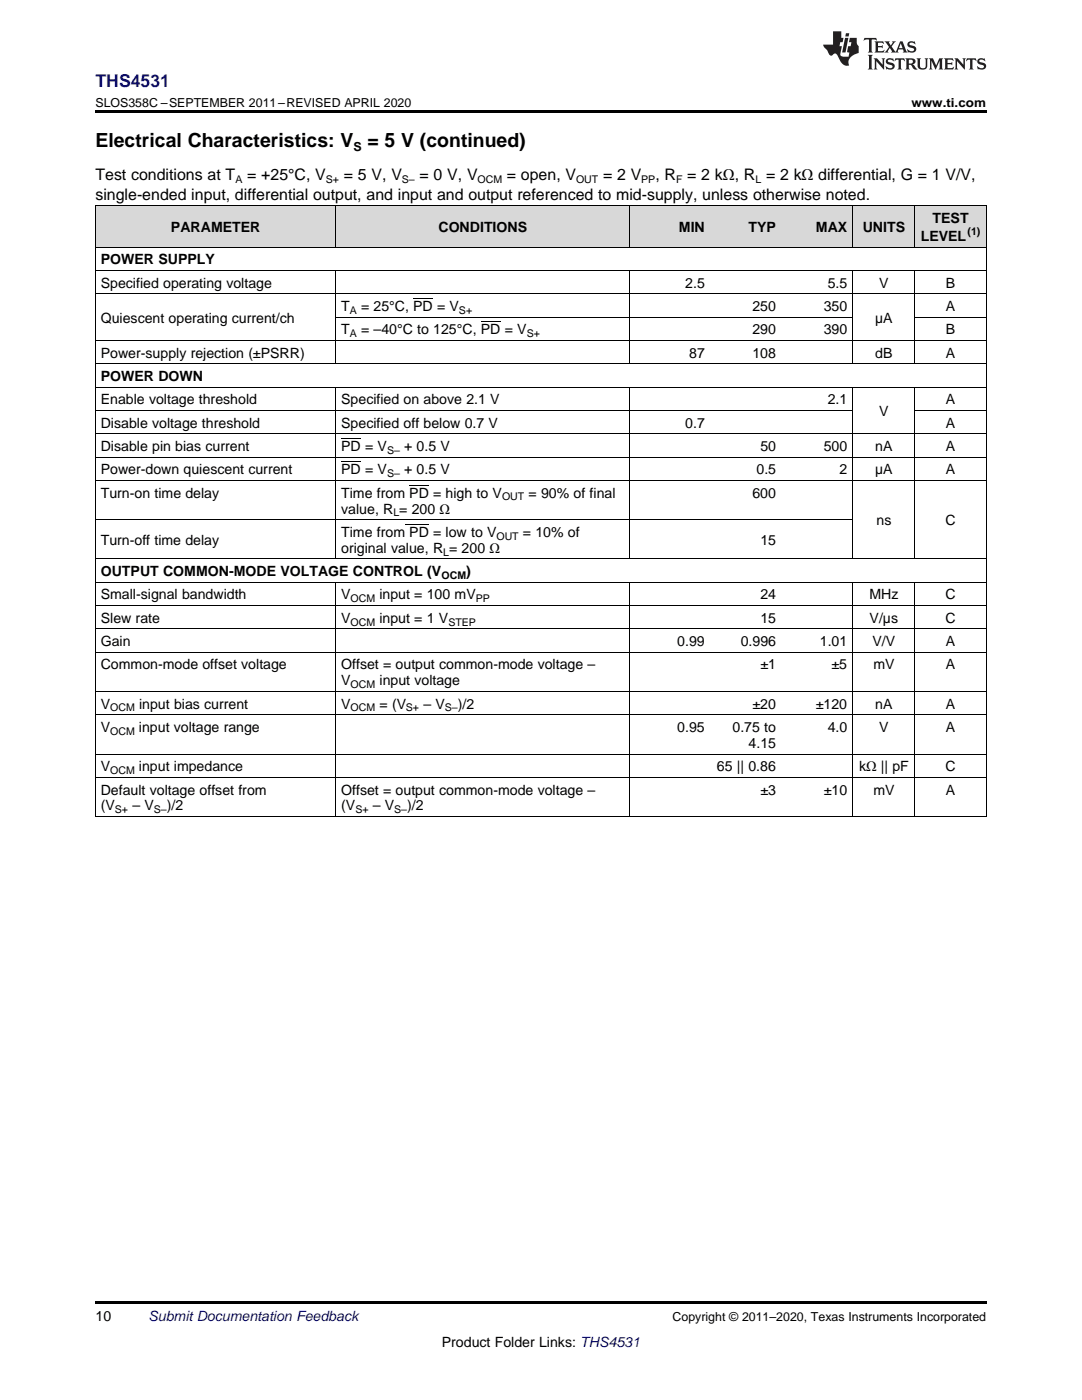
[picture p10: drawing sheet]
<svg xmlns="http://www.w3.org/2000/svg" width="216mm" height="279mm" viewBox="0 0 216 279" stroke-linecap="round" stroke-linejoin="round" font-family="sans-serif">
<defs><g id="words">
<g font-size="3.9">
<text x="19" y="29.3">Electrical Characteristics: V</text>
<text x="73.3" y="29.3">= 5 V (continued)</text>
</g>
<text font-size="3.5" fill="#00f" x="19" y="17.3">THS4531</text>
<g font-size="3.2">
<text x="19" y="36">Test conditions at T</text>
<text x="49.3" y="36">= +25°C, V</text>
<text x="68.6" y="36">= 5 V, V</text>
<text x="83.7" y="36">= 0 V, V</text>
<text x="101.1" y="36">= open, V</text>
<text x="120.3" y="36">= 2 V</text>
<text x="130.8" y="36">, R</text>
<text x="137.1" y="36">= 2 kΩ, R = 2 kΩ differential, G = 1 V/V,</text>
<text x="19" y="39.9">single-ended input, differential output, and input and output referenced to mid-supply, unless otherwise noted.</text>
</g>
<g font-size="2.8">
<text x="34.1" y="46.3">PARAMETER</text>
<text x="87.5" y="46.3">CONDITIONS</text>
<text x="135.5" y="46.3">MIN</text>
<text x="149.4" y="46.3">TYP</text>
<text x="162.8" y="46.3">MAX</text>
<text x="172.2" y="46.3">UNITS</text>
<text x="186.1" y="44.5">TEST</text>
<text x="20.1" y="52.7">POWER SUPPLY</text>
<text x="183.7" y="48.1">LEVEL</text>
<text x="20.1" y="57.4">Specified operating voltage</text>
<text x="136.7" y="57.4">2.5</text>
<text x="165.2" y="57.4">5.5</text>
<text x="175.4" y="57.4">V</text>
<text x="188.7" y="57.4">B</text>
<text x="20.1" y="64.4">Quiescent operating current/ch</text>
<text x="68.1" y="62.1">T</text>
<text x="72" y="62.1">= 25°C, PD = V</text>
<text x="150.1" y="62.1">250</text>
<text x="164.4" y="62.1">350</text>
<text x="174.6" y="64.4">µA</text>
<text x="188.7" y="62.1">A</text>
<text x="20.1" y="71.4">Power-supply rejection (±PSRR)</text>
<text x="68.1" y="66.7">T</text>
<text x="72" y="66.7">= –40°C to 125°C, PD = V</text>
<text x="137.5" y="71.4">87</text>
<text x="150.1" y="66.7">290</text>
<text x="150.1" y="71.4">108</text>
<text x="164.4" y="66.7">390</text>
<text x="174.7" y="71.4">dB</text>
<text x="188.7" y="66.7">B</text>
<text x="188.7" y="71.4">A</text>
<text x="20.1" y="76">POWER DOWN</text>
<text x="20.1" y="80.7">Enable voltage threshold</text>
<text x="68.1" y="80.7">Specified on above 2.1 V</text>
<text x="165.2" y="80.7">2.1</text>
<text x="175.4" y="83">V</text>
<text x="188.7" y="80.7">A</text>
<text x="20.1" y="85.3">Disable voltage threshold</text>
<text x="20.1" y="90">Disable pin bias current</text>
<text x="68.1" y="85.3">Specified off below 0.7 V</text>
<text x="68.1" y="90">PD = V</text>
<text x="80.6" y="90">+ 0.5 V</text>
<text x="136.7" y="85.3">0.7</text>
<text x="151.7" y="90">50</text>
<text x="164.4" y="90">500</text>
<text x="174.7" y="90">nA</text>
<text x="188.7" y="85.3">A</text>
<text x="188.7" y="90">A</text>
<text x="20.1" y="94.7">Power-down quiescent current</text>
<text x="68.1" y="94.7">PD = V</text>
<text x="80.6" y="94.7">+ 0.5 V</text>
<text x="151" y="94.7">0.5</text>
<text x="167.5" y="94.7">2</text>
<text x="174.6" y="94.7">µA</text>
<text x="188.7" y="94.7">A</text>
<text x="20.1" y="99.3">Turn-on time delay</text>
<text x="68.1" y="99.3">Time from PD = high to V</text>
<text x="105.5" y="99.3">= 90% of final</text>
<text x="150.1" y="99.3">600</text>
<text x="68.1" y="102.5">value, R = 200 Ω</text>
<text x="68.1" y="107.1">Time from PD = low to V</text>
<text x="104.3" y="107.1">= 10% of</text>
<text x="174.9" y="104.8">ns</text>
<text x="188.7" y="104.8">C</text>
<text x="20.1" y="108.7">Turn-off time delay</text>
<text x="68.1" y="110.3">original value, R = 200 Ω</text>
<text x="151.7" y="108.7">15</text>
<text x="20.1" y="115">OUTPUT COMMON-MODE VOLTAGE CONTROL (V</text>
<text x="20.1" y="119.6">Small-signal bandwidth</text>
<text x="68.1" y="119.6">V</text>
<text x="75.7" y="119.6">input = 100 mV</text>
<text x="93" y="115">)</text>
<text x="151.7" y="119.6">24</text>
<text x="173.5" y="119.6">MHz</text>
<text x="188.7" y="119.6">C</text>
<text x="20.1" y="124.3">Slew rate</text>
<text x="68.1" y="124.3">V</text>
<text x="75.7" y="124.3">input = 1 V</text>
<text x="151.7" y="124.3">15</text>
<text x="173.5" y="124.3">V/µs</text>
<text x="188.7" y="124.3">C</text>
<text x="20.1" y="128.9">Gain</text>
<text x="135.1" y="128.9">0.99</text>
<text x="147.8" y="128.9">0.996</text>
<text x="163.6" y="128.9">1.01</text>
<text x="174.1" y="128.9">V/V</text>
<text x="188.7" y="128.9">A</text>
<text x="20.1" y="133.6">Common-mode offset voltage</text>
<text x="68.1" y="133.6">Offset = output common-mode voltage –</text>
<text x="68.1" y="136.8">V</text>
<text x="75.7" y="136.8">input voltage</text>
<text x="151.7" y="133.6">±1</text>
<text x="165.9" y="133.6">±5</text>
<text x="174.3" y="133.6">mV</text>
<text x="188.7" y="133.6">A</text>
<text x="20.1" y="141.4">V</text>
<text x="27.8" y="141.4">input bias current</text>
<text x="68.1" y="141.4">V</text>
<text x="75.7" y="141.4">= (V</text>
<text x="84.5" y="141.4">– V</text>
<text x="91.3" y="141.4">)/2</text>
<text x="150.2" y="141.4">±20</text>
<text x="162.8" y="141.4">±120</text>
<text x="174.7" y="141.4">nA</text>
<text x="188.7" y="141.4">A</text>
<text x="20.1" y="146.1">V</text>
<text x="27.7" y="146.1">input voltage range</text>
<text x="135.1" y="146.1">0.95</text>
<text x="146.2" y="146.1">0.75 to</text>
<text x="149.4" y="149.3">4.15</text>
<text x="165.2" y="146.1">4.0</text>
<text x="175.4" y="146.1">V</text>
<text x="188.7" y="146.1">A</text>
<text x="20.1" y="153.9">V</text>
<text x="27.7" y="153.9">input impedance</text>
<text x="143.1" y="153.9">65 || 0.86</text>
<text x="171.4" y="153.9">kΩ || pF</text>
<text x="188.7" y="153.9">C</text>
<text x="20.1" y="158.6">Default voltage offset from</text>
<text x="20.1" y="161.7">(V</text>
<text x="26.4" y="161.7">– V</text>
<text x="33.3" y="161.7">)/2</text>
<text x="68.1" y="158.6">Offset = output common-mode voltage –</text>
<text x="68.1" y="161.7">(V</text>
<text x="74.4" y="161.7">– V</text>
<text x="81.2" y="161.7">)/2</text>
<text x="151.7" y="158.6">±3</text>
<text x="164.4" y="158.6">±10</text>
<text x="174.3" y="158.6">mV</text>
<text x="188.7" y="158.6">A</text>
<text x="19" y="263.6">10</text>
<text x="88.2" y="268.9">Product Folder Links: THS4531</text>
</g>
<text font-size="2.8" fill="#0000c8" x="29.6" y="263.6">Submit Documentation Feedback</text>
<g font-size="2.5">
<text x="19" y="21.4">SLOS358C –SEPTEMBER 2011–REVISED APRIL 2020</text>
<text x="181.9" y="21.4">www.ti.com</text>
<text x="70.5" y="30.1">S</text>
<text x="134.2" y="263.6">Copyright © 2011–2020, Texas Instruments Incorporated</text>
</g>
<g font-size="2.1">
<text x="47" y="36.6">A</text>
<text x="65" y="36.6">S+</text>
<text x="80.2" y="36.6">S–</text>
<text x="95.3" y="36.6">OCM</text>
<text x="114.9" y="36.6">OUT</text>
<text x="128" y="36.6">PP</text>
<text x="134.9" y="36.6">F</text>
<text x="150.7" y="36.6">L</text>
<text x="193.1" y="47">(1)</text>
<text x="69.8" y="62.6">A</text>
<text x="91.6" y="62.6">S+</text>
<text x="69.8" y="67.3">A</text>
<text x="105.1" y="67.3">S+</text>
<text x="77.2" y="90.6">S–</text>
<text x="77.2" y="95.2">S–</text>
<text x="100.2" y="99.9">OUT</text>
<text x="78.5" y="103">L</text>
<text x="99.1" y="107.7">OUT</text>
<text x="88.4" y="110.9">L</text>
<text x="88.1" y="115.5">OCM</text>
<text x="70" y="120.2">OCM</text>
<text x="70" y="124.8">OCM</text>
<text x="89.5" y="124.8">STEP</text>
<text x="94.9" y="120.2">PP</text>
<text x="70" y="137.3">OCM</text>
<text x="22" y="142">OCM</text>
<text x="70" y="142">OCM</text>
<text x="81" y="142">S+</text>
<text x="88.8" y="142">S–</text>
<text x="22" y="146.6">OCM</text>
<text x="22" y="154.5">OCM</text>
<text x="22.9" y="162.3">S+</text>
<text x="30.7" y="162.3">S–</text>
<text x="70.9" y="162.3">S+</text>
<text x="78.7" y="162.3">S–</text>
</g>
</g></defs>
<g fill="#d8d8d8">
<path d="M19 41.1h48v8.3h-48z"/>
<path d="M67 41.1h58.7v8.3h-58.7z"/>
<path d="M125.7 41.1h16v8.3h-16z"/>
<path d="M141.7 41.1h14.2v8.3h-14.2z"/>
<path d="M155.9 41.1h14.3v8.3h-14.3z"/>
<path d="M170.2 41.1h12.4v8.3h-12.4z"/>
<path d="M182.6 41.1h14.2v8.3h-14.2z"/>
</g>
<path d="M19 22h177.8v.5h-177.8zM19 259.7h177.8v.5h-177.8z" fill="#000"/>
<g fill="none" stroke="#000" stroke-width=".2">
<path d="M19 41.1h177.8v121.9M19 58.6h177.8M19 54h177.8M19 49.3h177.8M19.1 41.1v121.9M67 41.1v8.3M67 54v18.6M125.7 41.1v8.3M125.7 54v18.6M170.1 41.1v8.3M170.1 54v18.6M182.5 41.1v8.3"/>
<path d="M182.5 54v18.6M19 77.2h177.8M19 72.6h177.8M19 67.9h177.8M67 77.3v34.3M67 63.3h103.1M125.7 77.3v34.3M170.1 77.3v34.3M182.5 77.3v34.3M182.6 63.3h14.2M19 95.9h177.8M19 91.2h177.8"/>
<path d="M19 86.6h177.8M19 81.9h151.1M182.6 81.9h14.2M19 116.2h177.8M19 111.5h177.8M19 103.7h151.1M67 116.2v46.8M125.7 116.2v46.8M170.1 116.2v46.8M182.5 116.2v46.8M19 138h177.8M19 130.2h177.8"/>
<path d="M19 125.5h177.8M19 120.8h177.8M19 155.1h177.8M19 150.5h177.8M19 142.6h177.8M19 163h177.8"/>
</g>
<g fill="#231f20">
<path d="M172.5 7.6l-.1 .5 .4-.2h.6v.1v2.1l-.2 .4h.9l-.2-.4v-2.1l.1-.1h.5l.5 .2-.2-.5zM174.5 8.3l.2 .3v1.5l-.2 .4h1.8l.2-.6a1.04 1.04 0 0 1-1.3 .2v-.7h.6l.3 .2v-.6l-.3 .2h-.6v-.6l.8-.1 .4 .3-.2-.5zM176.5 8.3l.9 1.1-.9 1.1h.8l-.2-.2 .4-.7 .5 .7-.2 .2h1.5l-.2-.2 .2-.4h.9l.1 .4-.2 .2h1l-.3-.3-.7-1.9h-.5l-.9 2-.8-1 .9-1h-.8l.1 .3-.4 .5-.3-.6 .1-.2zM179.7 8.6l.4 1h-.7zM181.3 8.4a.63 .63 0 0 0-.2 .7 .63 .63 0 0 0 .6 .4l.6 .2 .1 .2a.75 .75 0 0 1-.7 .4 .75 .75 0 0 1-.6-.5l.1 .7 .1-.1a1.11 1.11 0 0 0 1.5-.6 1.13 1.13 0 0 0-1.2-.8l-.1-.4a1.04 1.04 0 0 1 1.2 .2l-.2-.5-.2 .1-.4-.2zM173.2 10.9l.2 .4v2.2l-.2 .4h1l-.3-.4v-2.2l.3-.4zM174.3 11.6l.3 .4v1.5l-.3 .4h.8l-.2-.4v-1.3l1.5 1.7v-1.9l.2-.4h-.7l.2 .4v.9l-1.1-1.3zM177 11.8a.62 .62 0 0 0-.2 .7 .62 .62 0 0 0 .6 .4l.6 .1 .1 .3a.76 .76 0 0 1-.7 .3 .76 .76 0 0 1-.7-.4l.2 .7 .1-.1a1.11 1.11 0 0 0 1.5-.6 1.13 1.13 0 0 0-1.2-.8l-.1-.4a1.04 1.04 0 0 1 1.2 .2l-.2-.6-.2 .1-.5-.1zM178.7 11.6l-.2 .6a.61 .61 0 0 1 .8-.3v1.6l-.2 .4h.9l-.2-.4v-1.6a.63 .63 0 0 1 .7 .3l-.1-.6zM180.6 11.6l.3 .4v1.5l-.3 .4h1l-.2-.2-.1-.8 .6 .2a.76 .76 0 0 0 1.2 .7l-1-1a.58 .58 0 0 0 .6-.5 .58 .58 0 0 0-.5-.6zM181.4 11.9h.1a.45 .45 0 0 1 .5 .1 .45 .45 0 0 1 .1 .5l-.8 .2zM182.9 11.6l.2 .2a2.17 2.17 0 0 0 .3 1.9 .99 .99 0 0 0 1.6-.6v-1.1l.2-.4h-.7l.2 .2a1.92 1.92 0 0 1-.2 1.8 .6 .6 0 0 1-.9-.5v-1.1l.2-.4zM185.4 11.6l.2 .4v1.5l-.2 .4h.7l-.2-.4v-1.4l.8 1.8 .8-1.8v1.4l-.2 .4h.9l-.2-.4v-1.5l.2-.4h-.8l-.6 1.5-.6-1.5zM188.4 11.6l.2 .4v1.5l-.2 .4h1.8l.1-.6a1.04 1.04 0 0 1-1.2 .1v-.6h.5l.4 .2v-.6l-.4 .2h-.5v-.7h.8l.3 .3-.1-.6zM190.5 11.6l.2 .4v1.5l-.2 .4h.7l-.2-.4v-1.3l1.5 1.7v-1.9l.2-.4h-.7l.2 .4v.9l-1.1-1.3zM192.9 11.6l-.1 .6a.61 .61 0 0 1 .7-.3l.1 1.6-.3 .4h1l-.3-.4 .1-1.6a.63 .63 0 0 1 .7 .3l-.1-.6zM195.2 11.8a.62 .62 0 0 0-.2 .7 .62 .62 0 0 0 .6 .4l.6 .1 .1 .3a.76 .76 0 0 1-.7 .3 .76 .76 0 0 1-.6-.4l.1 .7 .1-.1a1.11 1.11 0 0 0 1.6-.6 1.13 1.13 0 0 0-1.3-.8l-.1-.4a1.04 1.04 0 0 1 1.2 .2l-.1-.6-.2 .1-.5-.1z"/>
<path d="M166.2 6.3v2.6h-1.9v.4l.8 .9a.91 .91 0 0 0 1 .8 .56 .56 0 0 1 .5-.3 .56 .56 0 0 1 .5 .3l.4 .8a1.53 1.53 0 0 0 1.9 1.2 1.54 1.54 0 0 1 1-2.1l.9-.3v-1.4a1.52 1.52 0 0 1-.4-1.6h-1.3l-.2 .8h.5l-.2 .8h-.5l-.1 1v.2l.4 .1-.2 .8a1.93 1.93 0 0 1-1.6-.3l.3-1.8h-.5l.2-.8h.4l.2-.8h-.4v-1.3zM168.6 7.6l-.6 2.9h.7l.6-2.9zM168.8 6.6l-.1 .7h.6l.2-.7z"/>
</g>
<path d="M82.4 59.6h4M96 64.2h3.9M68.1 92.2h3.9M68.1 87.5h3.9M81.7 96.8h3.9M80.8 104.7h4.8" fill="none" stroke="#000" stroke-width=".2"/>
<use href="#words"/>
</svg>
